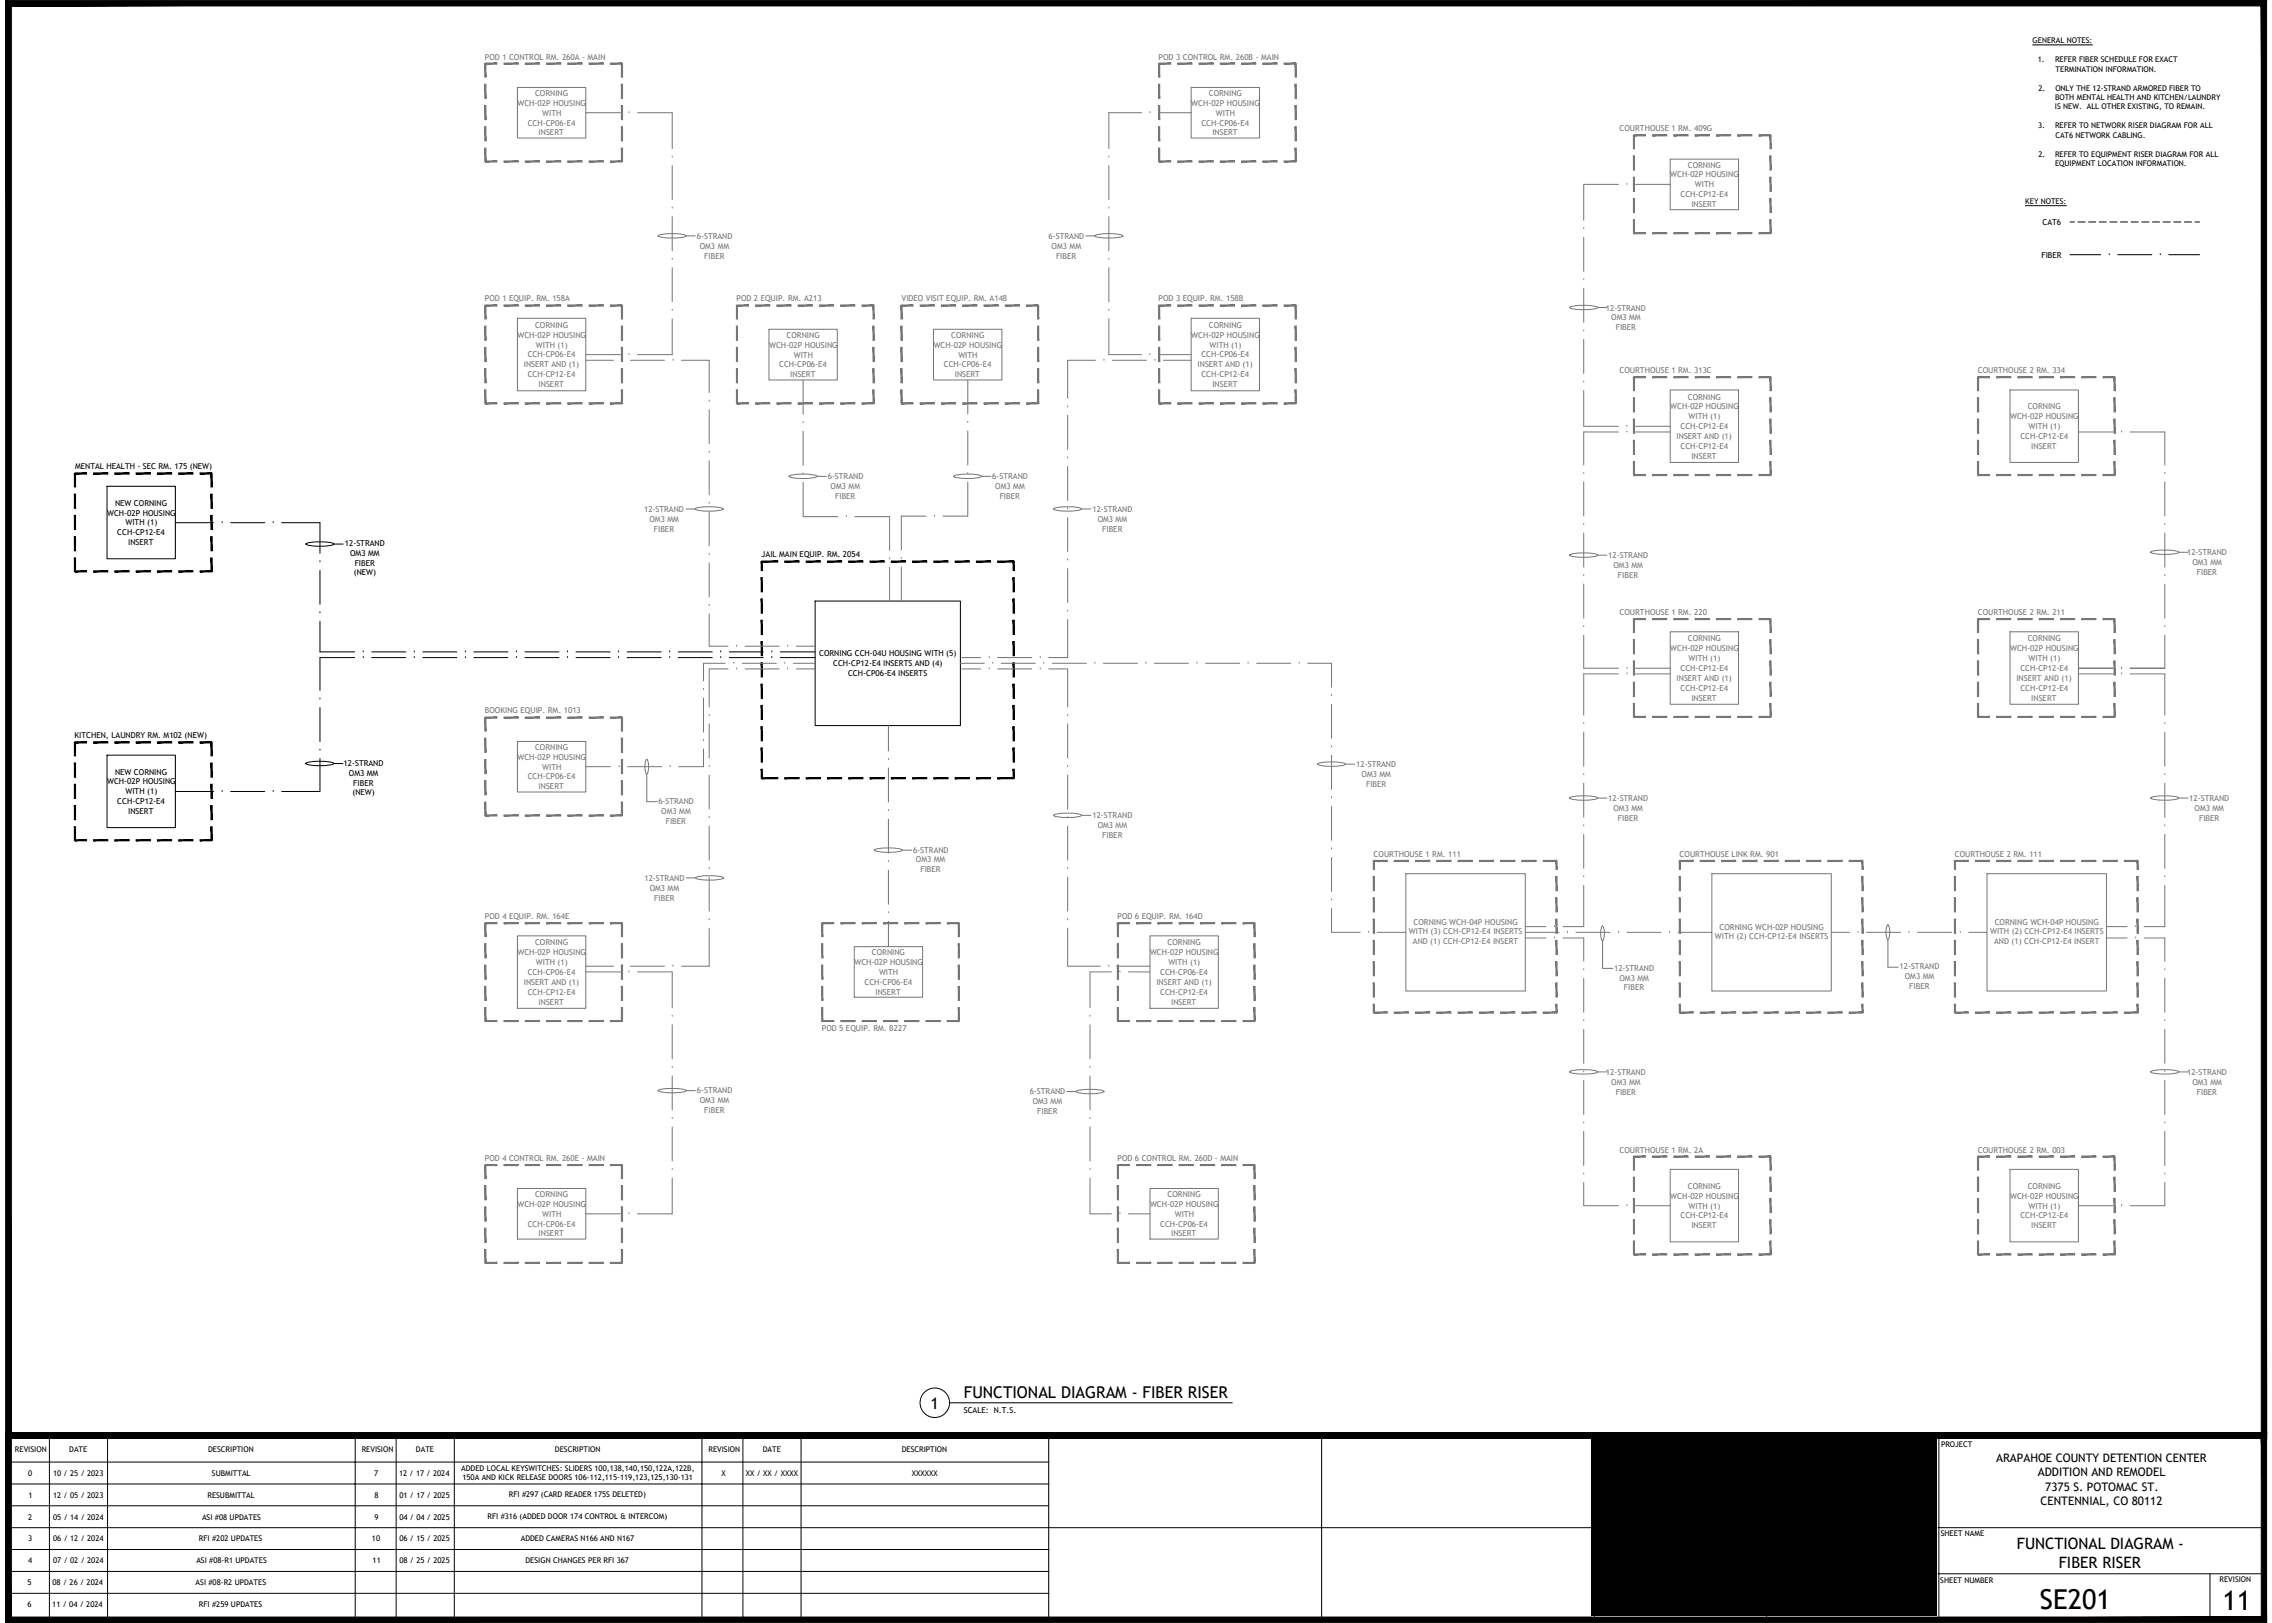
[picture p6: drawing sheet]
<svg xmlns="http://www.w3.org/2000/svg" width="1067mm" height="762mm" viewBox="0 0 1067 762" stroke-linecap="round" stroke-linejoin="round" font-family="sans-serif">
<defs><g id="words">
<g font-size="12.9">
<text x="958" y="755">SE201</text>
<text x="1044" y="756">11</text>
</g>
<g font-size="7.6">
<text x="453" y="657">FUNCTIONAL DIAGRAM - FIBER RISER</text>
<text x="437" y="661">1</text>
</g>
<g font-size="7.3">
<text x="947" y="727">FUNCTIONAL DIAGRAM -</text>
<text x="967" y="736">FIBER RISER</text>
</g>
<g font-size="5.5">
<text x="937" y="687">ARAPAHOE COUNTY DETENTION CENTER</text>
<text x="957" y="693">ADDITION AND REMODEL</text>
<text x="960" y="700">7375 S. POTOMAC ST.</text>
<text x="958" y="707">CENTENNIAL, CO 80112</text>
</g>
<g font-size="3.8" fill="#767676">
<text x="228" y="28">POD 1 CONTROL RM. 260A - MAIN</text>
<text x="544" y="28">POD 3 CONTROL RM. 260B - MAIN</text>
<text x="251" y="45">CORNING</text>
<text x="568" y="45">CORNING</text>
<text x="243" y="50">WCH-02P HOUSING</text>
<text x="559" y="50">WCH-02P HOUSING</text>
<text x="248" y="59">CCH-CP06-E4</text>
<text x="255" y="54">WITH</text>
<text x="564" y="59">CCH-CP06-E4</text>
<text x="571" y="54">WITH</text>
<text x="253" y="64">INSERT</text>
<text x="569" y="64">INSERT</text>
<text x="760" y="62">COURTHOUSE 1 RM. 409G</text>
<text x="784" y="83">WCH-02P HOUSING</text>
<text x="793" y="79">CORNING</text>
<text x="796" y="88">WITH</text>
<text x="789" y="93">CCH-CP12-E4</text>
<text x="794" y="97">INSERT</text>
<text x="327" y="112">6-STRAND</text>
<text x="492" y="112">6-STRAND</text>
<text x="329" y="117">OM3 MM</text>
<text x="494" y="117">OM3 MM</text>
<text x="331" y="121">FIBER</text>
<text x="496" y="121">FIBER</text>
<text x="228" y="141">POD 1 EQUIP. RM. 158A</text>
<text x="346" y="141">POD 2 EQUIP. RM. A213</text>
<text x="423" y="141">VIDEO VISIT EQUIP. RM. A148</text>
<text x="544" y="141">POD 3 EQUIP. RM. 158B</text>
<text x="754" y="146">12-STRAND</text>
<text x="251" y="154">CORNING</text>
<text x="568" y="154">CORNING</text>
<text x="757" y="150">OM3 MM</text>
<text x="759" y="155">FIBER</text>
<text x="243" y="159">WCH-02P HOUSING</text>
<text x="369" y="159">CORNING</text>
<text x="447" y="159">CORNING</text>
<text x="559" y="159">WCH-02P HOUSING</text>
<text x="248" y="168">CCH-CP06-E4</text>
<text x="252" y="163">WITH (1)</text>
<text x="361" y="163">WCH-02P HOUSING</text>
<text x="373" y="168">WITH</text>
<text x="438" y="163">WCH-02P HOUSING</text>
<text x="450" y="168">WITH</text>
<text x="564" y="168">CCH-CP06-E4</text>
<text x="568" y="163">WITH (1)</text>
<text x="246" y="172">INSERT AND (1)</text>
<text x="366" y="173">CCH-CP06-E4</text>
<text x="443" y="173">CCH-CP06-E4</text>
<text x="562" y="172">INSERT AND (1)</text>
<text x="248" y="177">CCH-CP12-E4</text>
<text x="371" y="177">INSERT</text>
<text x="448" y="177">INSERT</text>
<text x="564" y="177">CCH-CP12-E4</text>
<text x="760" y="175">COURTHOUSE 1 RM. 313C</text>
<text x="929" y="175">COURTHOUSE 2 RM. 334</text>
<text x="253" y="182">INSERT</text>
<text x="569" y="182">INSERT</text>
<text x="793" y="188">CORNING</text>
<text x="784" y="192">WCH-02P HOUSING</text>
<text x="793" y="197">WITH (1)</text>
<text x="944" y="197">WCH-02P HOUSING</text>
<text x="952" y="192">CORNING</text>
<text x="789" y="201">CCH-CP12-E4</text>
<text x="952" y="201">WITH (1)</text>
<text x="787" y="206">INSERT AND (1)</text>
<text x="949" y="206">CCH-CP12-E4</text>
<text x="789" y="211">CCH-CP12-E4</text>
<text x="794" y="215">INSERT</text>
<text x="954" y="211">INSERT</text>
<text x="389" y="225">6-STRAND</text>
<text x="466" y="225">6-STRAND</text>
<text x="390" y="230">OM3 MM</text>
<text x="467" y="230">OM3 MM</text>
<text x="392" y="234">FIBER</text>
<text x="469" y="234">FIBER</text>
<text x="302" y="240">12-STRAND</text>
<text x="305" y="245">OM3 MM</text>
<text x="513" y="240">12-STRAND</text>
<text x="515" y="245">OM3 MM</text>
<text x="307" y="250">FIBER</text>
<text x="518" y="250">FIBER</text>
<text x="755" y="262">12-STRAND</text>
<text x="1027" y="261">12-STRAND</text>
<text x="758" y="267">OM3 MM</text>
<text x="1029" y="265">OM3 MM</text>
<text x="1031" y="270">FIBER</text>
<text x="760" y="271">FIBER</text>
<text x="760" y="289">COURTHOUSE 1 RM. 220</text>
<text x="929" y="289">COURTHOUSE 2 RM. 211</text>
<text x="784" y="306">WCH-02P HOUSING</text>
<text x="793" y="301">CORNING</text>
<text x="944" y="306">WCH-02P HOUSING</text>
<text x="952" y="301">CORNING</text>
<text x="793" y="310">WITH (1)</text>
<text x="952" y="310">WITH (1)</text>
<text x="789" y="315">CCH-CP12-E4</text>
<text x="949" y="315">CCH-CP12-E4</text>
<text x="787" y="320">INSERT AND (1)</text>
<text x="947" y="320">INSERT AND (1)</text>
<text x="789" y="324">CCH-CP12-E4</text>
<text x="794" y="329">INSERT</text>
<text x="949" y="324">CCH-CP12-E4</text>
<text x="954" y="329">INSERT</text>
<text x="228" y="335">BOOKING EQUIP. RM. 1013</text>
<text x="251" y="352">CORNING</text>
<text x="243" y="357">WCH-02P HOUSING</text>
<text x="248" y="366">CCH-CP06-E4</text>
<text x="255" y="361">WITH</text>
<text x="637" y="360">12-STRAND</text>
<text x="639" y="365">OM3 MM</text>
<text x="253" y="371">INSERT</text>
<text x="641" y="369">FIBER</text>
<text x="309" y="377">6-STRAND</text>
<text x="755" y="376">12-STRAND</text>
<text x="1028" y="376">12-STRAND</text>
<text x="311" y="382">OM3 MM</text>
<text x="758" y="381">OM3 MM</text>
<text x="1030" y="381">OM3 MM</text>
<text x="313" y="387">FIBER</text>
<text x="513" y="384">12-STRAND</text>
<text x="515" y="389">OM3 MM</text>
<text x="760" y="385">FIBER</text>
<text x="1033" y="385">FIBER</text>
<text x="518" y="393">FIBER</text>
<text x="429" y="400">6-STRAND</text>
<text x="430" y="405">OM3 MM</text>
<text x="645" y="402">COURTHOUSE 1 RM. 111</text>
<text x="789" y="402">COURTHOUSE LINK RM. 901</text>
<text x="918" y="402">COURTHOUSE 2 RM. 111</text>
<text x="303" y="414">12-STRAND</text>
<text x="432" y="409">FIBER</text>
<text x="305" y="418">OM3 MM</text>
<text x="307" y="423">FIBER</text>
<text x="228" y="431">POD 4 EQUIP. RM. 164E</text>
<text x="525" y="431">POD 6 EQUIP. RM. 164D</text>
<text x="664" y="434">CORNING WCH-04P HOUSING</text>
<text x="807" y="436">CORNING WCH-02P HOUSING</text>
<text x="937" y="434">CORNING WCH-04P HOUSING</text>
<text x="251" y="444">CORNING</text>
<text x="548" y="444">CORNING</text>
<text x="662" y="439">WITH (3) CCH-CP12-E4 INSERTS</text>
<text x="663" y="443">AND (1) CCH-CP12-E4 INSERT</text>
<text x="805" y="441">WITH (2) CCH-CP12-E4 INSERTS</text>
<text x="934" y="439">WITH (2) CCH-CP12-E4 INSERTS</text>
<text x="936" y="443">AND (1) CCH-CP12-E4 INSERT</text>
<text x="243" y="448">WCH-02P HOUSING</text>
<text x="409" y="448">CORNING</text>
<text x="540" y="448">WCH-02P HOUSING</text>
<text x="252" y="453">WITH (1)</text>
<text x="401" y="453">WCH-02P HOUSING</text>
<text x="549" y="453">WITH (1)</text>
<text x="758" y="456">12-STRAND</text>
<text x="892" y="455">12-STRAND</text>
<text x="248" y="458">CCH-CP06-E4</text>
<text x="413" y="458">WITH</text>
<text x="545" y="458">CCH-CP06-E4</text>
<text x="760" y="460">OM3 MM</text>
<text x="894" y="460">OM3 MM</text>
<text x="246" y="462">INSERT AND (1)</text>
<text x="248" y="467">CCH-CP12-E4</text>
<text x="406" y="462">CCH-CP06-E4</text>
<text x="411" y="467">INSERT</text>
<text x="543" y="462">INSERT AND (1)</text>
<text x="545" y="467">CCH-CP12-E4</text>
<text x="763" y="465">FIBER</text>
<text x="896" y="464">FIBER</text>
<text x="253" y="472">INSERT</text>
<text x="550" y="472">INSERT</text>
<text x="386" y="484">POD 5 EQUIP. RM. B227</text>
<text x="754" y="505">12-STRAND</text>
<text x="757" y="509">OM3 MM</text>
<text x="1027" y="505">12-STRAND</text>
<text x="1029" y="509">OM3 MM</text>
<text x="327" y="513">6-STRAND</text>
<text x="483" y="514">6-STRAND</text>
<text x="759" y="514">FIBER</text>
<text x="1031" y="514">FIBER</text>
<text x="329" y="518">OM3 MM</text>
<text x="485" y="518">OM3 MM</text>
<text x="331" y="523">FIBER</text>
<text x="487" y="523">FIBER</text>
<text x="228" y="545">POD 4 CONTROL RM. 260E - MAIN</text>
<text x="525" y="545">POD 6 CONTROL RM. 260D - MAIN</text>
<text x="760" y="541">COURTHOUSE 1 RM. 2A</text>
<text x="929" y="541">COURTHOUSE 2 RM. 003</text>
<text x="251" y="562">CORNING</text>
<text x="548" y="562">CORNING</text>
<text x="784" y="563">WCH-02P HOUSING</text>
<text x="793" y="558">CORNING</text>
<text x="944" y="563">WCH-02P HOUSING</text>
<text x="952" y="558">CORNING</text>
<text x="243" y="567">WCH-02P HOUSING</text>
<text x="540" y="567">WCH-02P HOUSING</text>
<text x="793" y="567">WITH (1)</text>
<text x="952" y="567">WITH (1)</text>
<text x="248" y="576">CCH-CP06-E4</text>
<text x="255" y="571">WITH</text>
<text x="545" y="576">CCH-CP06-E4</text>
<text x="552" y="571">WITH</text>
<text x="789" y="572">CCH-CP12-E4</text>
<text x="949" y="572">CCH-CP12-E4</text>
<text x="253" y="581">INSERT</text>
<text x="550" y="581">INSERT</text>
<text x="794" y="577">INSERT</text>
<text x="954" y="577">INSERT</text>
</g>
<g font-size="3.8">
<text x="959" y="106">CAT6</text>
<text x="959" y="121">FIBER</text>
<text x="35" y="220">MENTAL HEALTH - SEC RM. 175 (NEW)</text>
<text x="54" y="237">NEW CORNING</text>
<text x="50" y="242">WCH-02P HOUSING</text>
<text x="55" y="251">CCH-CP12-E4</text>
<text x="59" y="247">WITH (1)</text>
<text x="60" y="256">INSERT</text>
<text x="162" y="256">12-STRAND</text>
<text x="164" y="261">OM3 MM</text>
<text x="358" y="262">JAIL MAIN EQUIP. RM. 2054</text>
<text x="167" y="266">FIBER</text>
<text x="166" y="270">(NEW)</text>
<text x="385" y="308">CORNING CCH-04U HOUSING WITH (5)</text>
<text x="391" y="313">CCH-CP12-E4 INSERTS AND (4)</text>
<text x="398" y="317">CCH-CP06-E4 INSERTS</text>
<text x="35" y="346">KITCHEN, LAUNDRY RM. M102 (NEW)</text>
<text x="161" y="360">12-STRAND</text>
<text x="54" y="364">NEW CORNING</text>
<text x="164" y="364">OM3 MM</text>
<text x="50" y="368">WCH-02P HOUSING</text>
<text x="166" y="369">FIBER</text>
<text x="55" y="378">CCH-CP12-E4</text>
<text x="59" y="373">WITH (1)</text>
<text x="165" y="373">(NEW)</text>
<text x="60" y="382">INSERT</text>
<text x="453" y="663">SCALE: N.T.S.</text>
</g>
<g font-size="3.7">
<text x="954" y="20">GENERAL NOTES:</text>
<text x="957" y="29">1.</text>
<text x="965" y="29">REFER FIBER SCHEDULE FOR EXACT</text>
<text x="965" y="34">TERMINATION INFORMATION.</text>
<text x="957" y="43">2.</text>
<text x="965" y="47">BOTH MENTAL HEALTH AND KITCHEN/LAUNDRY</text>
<text x="965" y="43">ONLY THE 12-STRAND ARMORED FIBER TO</text>
<text x="965" y="51">IS NEW. ALL OTHER EXISTING, TO REMAIN.</text>
<text x="957" y="60">3.</text>
<text x="965" y="60">REFER TO NETWORK RISER DIAGRAM FOR ALL</text>
<text x="965" y="65">CAT6 NETWORK CABLING.</text>
<text x="957" y="74">2.</text>
<text x="965" y="74">REFER TO EQUIPMENT RISER DIAGRAM FOR ALL</text>
<text x="965" y="78">EQUIPMENT LOCATION INFORMATION.</text>
<text x="951" y="96">KEY NOTES:</text>
<text x="7" y="682">REVISION</text>
<text x="33" y="682">DATE</text>
<text x="98" y="682">DESCRIPTION</text>
<text x="170" y="682">REVISION</text>
<text x="195" y="682">DATE</text>
<text x="261" y="682">DESCRIPTION</text>
<text x="333" y="682">REVISION</text>
<text x="358" y="682">DATE</text>
<text x="423" y="682">DESCRIPTION</text>
<text x="911" y="680">PROJECT</text>
<text x="13" y="693">0</text>
<text x="25" y="693">10 / 25 / 2023</text>
<text x="100" y="693">SUBMITTAL</text>
<text x="176" y="693">7</text>
<text x="187" y="693">12 / 17 / 2024</text>
<text x="217" y="691">ADDED LOCAL KEYSWITCHES: SLIDERS 100,138,140,150,122A,122B,</text>
<text x="217" y="695">150A AND KICK RELEASE DOORS 106-112,115-119,123,125,130-131</text>
<text x="339" y="693">X</text>
<text x="350" y="693">XX / XX / XXXX</text>
<text x="428" y="693">XXXXXX</text>
<text x="13" y="703">1</text>
<text x="25" y="703">12 / 05 / 2023</text>
<text x="97" y="703">RESUBMITTAL</text>
<text x="176" y="703">8</text>
<text x="188" y="703">01 / 17 / 2025</text>
<text x="239" y="703">RFI #297 (CARD READER 175S DELETED)</text>
<text x="13" y="713">2</text>
<text x="25" y="713">05 / 14 / 2024</text>
<text x="95" y="713">ASI #08 UPDATES</text>
<text x="176" y="713">9</text>
<text x="188" y="713">04 / 04 / 2025</text>
<text x="229" y="713">RFI #316 (ADDED DOOR 174 CONTROL &amp; INTERCOM)</text>
<text x="13" y="724">3</text>
<text x="25" y="724">06 / 12 / 2024</text>
<text x="93" y="724">RFI #202 UPDATES</text>
<text x="175" y="724">10</text>
<text x="188" y="724">06 / 15 / 2025</text>
<text x="245" y="724">ADDED CAMERAS N166 AND N167</text>
<text x="911" y="721">SHEET NAME</text>
<text x="13" y="734">4</text>
<text x="25" y="734">07 / 02 / 2024</text>
<text x="92" y="734">ASI #08-R1 UPDATES</text>
<text x="175" y="734">11</text>
<text x="188" y="734">08 / 25 / 2025</text>
<text x="247" y="734">DESIGN CHANGES PER RFI 367</text>
<text x="911" y="743">SHEET NUMBER</text>
<text x="1042" y="743">REVISION</text>
<text x="13" y="744">5</text>
<text x="25" y="744">08 / 26 / 2024</text>
<text x="92" y="744">ASI #08-R2 UPDATES</text>
<text x="13" y="755">6</text>
<text x="25" y="755">11 / 04 / 2024</text>
<text x="93" y="755">RFI #259 UPDATES</text>
</g>
</g></defs>
<!-- layer: TEXT -->
<path d="M954 21h29M951 97h19" fill="none" stroke="#000" stroke-width=".47"/>
<!-- layer: 0 -->
<g fill="#767676" stroke="#767676" stroke-width=".47">
<path d="M292 70v6zM292 70v6z"/>
<path d="M292 60v6zM292 60v6z"/>
<path d="M292 50v6zM292 50v6z"/>
<path d="M292 40v6zM292 40v6z"/>
<path d="M292 30v6zM292 30v6z"/>
<path d="M287 30h5zM287 30h5h-5z"/>
<path d="M277 30h6zM277 30h6h-6z"/>
<path d="M267 30h6zM267 30h6h-6z"/>
<path d="M257 30h6zM257 30h6h-6z"/>
<path d="M247 30h6zM247 30h6h-6z"/>
<path d="M237 30h6zM237 30h6h-6z"/>
<path d="M228 30h5zM228 30h5h-5z"/>
<path d="M228 30v6v-6zM228 30v6z"/>
<path d="M228 40v6v-6zM228 40v6z"/>
<path d="M228 50v6v-6zM228 50v6z"/>
<path d="M228 60v6v-6zM228 60v6z"/>
<path d="M228 70v6v-6zM228 70v6z"/>
<path d="M228 76h5zM228 76h5z"/>
<path d="M237 76h6zM237 76h6z"/>
<path d="M247 76h6zM247 76h6z"/>
<path d="M257 76h6zM257 76h6z"/>
<path d="M267 76h6zM267 76h6z"/>
<path d="M277 76h6zM277 76h6z"/>
<path d="M287 76h5zM287 76h5z"/>
<path d="M292 183v6zM292 183v6z"/>
<path d="M292 173v7zM292 173v7z"/>
<path d="M292 163v7zM292 163v7z"/>
<path d="M292 153v7zM292 153v7z"/>
<path d="M292 143v7zM292 143v7z"/>
<path d="M287 144h5v-1zM287 143h5l-5 1z"/>
<path d="M277 144h6v-1zM277 143h6l-6 1z"/>
<path d="M267 144h6v-1zM267 143h6l-6 1z"/>
<path d="M257 144h6v-1zM257 143h6l-6 1z"/>
<path d="M247 144h6v-1zM247 143h6l-6 1z"/>
<path d="M237 144h6v-1zM237 143h6l-6 1z"/>
<path d="M228 144h5v-1zM228 143h5l-5 1z"/>
<path d="M228 143v7v-7zM228 143v7z"/>
<path d="M228 153v7v-7zM228 153v7z"/>
<path d="M228 163v7v-7zM228 163v7z"/>
<path d="M228 173v7v-7zM228 173v7z"/>
<path d="M228 183v6v-6zM228 183v6z"/>
<path d="M228 189v1l5-1zM228 190l5-1v1z"/>
<path d="M237 189v1l6-1zM237 190l6-1v1z"/>
<path d="M247 189v1l6-1zM247 190l6-1v1z"/>
<path d="M257 189v1l6-1zM257 190l6-1v1z"/>
<path d="M267 189v1l6-1zM267 190l6-1v1z"/>
<path d="M277 189v1l6-1zM277 190l6-1v1z"/>
<path d="M287 189v1l5-1zM287 190l5-1v1z"/>
<path d="M487 183v6h1zM487 183h1v6z"/>
<path d="M487 173v7h1zM487 173h1v7z"/>
<path d="M487 163v7h1zM487 163h1v7z"/>
<path d="M487 153v7h1zM487 153h1v7z"/>
<path d="M487 143v7h1zM487 143h1v7z"/>
<path d="M482 144h5v-1zM482 143h5l-5 1z"/>
<path d="M472 144h7v-1zM472 143h7l-7 1z"/>
<path d="M462 144h7v-1zM462 143h7l-7 1z"/>
<path d="M452 144h7v-1zM452 143h7l-7 1z"/>
<path d="M442 144h7v-1zM442 143h7l-7 1z"/>
<path d="M432 144h7v-1zM432 143h7l-7 1z"/>
<path d="M423 144h6v-1zM423 143h6l-6 1z"/>
<path d="M423 143l1 7v-7zM423 143l1 7h-1z"/>
<path d="M423 153l1 7v-7zM423 153l1 7h-1z"/>
<path d="M423 163l1 7v-7zM423 163l1 7h-1z"/>
<path d="M423 173l1 7v-7zM423 173l1 7h-1z"/>
<path d="M423 183l1 6v-6zM423 183l1 6h-1z"/>
<path d="M423 189v1l6-1zM423 190l6-1v1z"/>
<path d="M432 189v1l7-1zM432 190l7-1v1z"/>
<path d="M442 189v1l7-1zM442 190l7-1v1z"/>
<path d="M452 189v1l7-1zM452 190l7-1v1z"/>
<path d="M462 189v1l7-1zM462 190l7-1v1z"/>
<path d="M472 189v1l7-1zM472 190l7-1v1z"/>
<path d="M482 189v1l5-1zM482 190l5-1v1z"/>
<path d="M608 70v6h1zM608 70h1v6z"/>
<path d="M608 60v6h1zM608 60h1v6z"/>
<path d="M608 50v6h1zM608 50h1v6z"/>
<path d="M608 40v6h1zM608 40h1v6z"/>
<path d="M608 30v6h1zM608 30h1v6z"/>
<path d="M603 30h5zM603 30h5h-5z"/>
<path d="M593 30h7zM593 30h7h-7z"/>
<path d="M583 30h7zM583 30h7h-7z"/>
<path d="M573 30h7zM573 30h7h-7z"/>
<path d="M563 30h7zM563 30h7h-7z"/>
<path d="M553 30h7zM553 30h7h-7z"/>
<path d="M544 30h6zM544 30h6h-6z"/>
<path d="M544 30l1 6v-6zM544 30l1 6h-1z"/>
<path d="M544 40l1 6v-6zM544 40l1 6h-1z"/>
<path d="M544 50l1 6v-6zM544 50l1 6h-1z"/>
<path d="M544 60l1 6v-6zM544 60l1 6h-1z"/>
<path d="M544 70l1 6v-6zM544 70l1 6h-1z"/>
<path d="M544 76h6zM544 76h6z"/>
<path d="M553 76h7zM553 76h7z"/>
<path d="M563 76h7zM563 76h7z"/>
<path d="M573 76h7zM573 76h7z"/>
<path d="M583 76h7zM583 76h7z"/>
<path d="M593 76h7zM593 76h7z"/>
<path d="M603 76h5zM603 76h5z"/>
<path d="M608 183v6h1zM608 183h1v6z"/>
<path d="M608 173v7h1zM608 173h1v7z"/>
<path d="M608 163v7h1zM608 163h1v7z"/>
<path d="M608 153v7h1zM608 153h1v7z"/>
<path d="M608 143v7h1zM608 143h1v7z"/>
<path d="M603 144h5v-1zM603 143h5l-5 1z"/>
<path d="M593 144h7v-1zM593 143h7l-7 1z"/>
<path d="M583 144h7v-1zM583 143h7l-7 1z"/>
<path d="M573 144h7v-1zM573 143h7l-7 1z"/>
<path d="M563 144h7v-1zM563 143h7l-7 1z"/>
<path d="M553 144h7v-1zM553 143h7l-7 1z"/>
<path d="M544 144h6v-1zM544 143h6l-6 1z"/>
<path d="M544 143l1 7v-7zM544 143l1 7h-1z"/>
<path d="M544 153l1 7v-7zM544 153l1 7h-1z"/>
<path d="M544 163l1 7v-7zM544 163l1 7h-1z"/>
<path d="M544 173l1 7v-7zM544 173l1 7h-1z"/>
<path d="M544 183l1 6v-6zM544 183l1 6h-1z"/>
<path d="M544 189v1l6-1zM544 190l6-1v1z"/>
<path d="M553 189v1l7-1zM553 190l7-1v1z"/>
<path d="M563 189v1l7-1zM563 190l7-1v1z"/>
<path d="M573 189v1l7-1zM573 190l7-1v1z"/>
<path d="M583 189v1l7-1zM583 190l7-1v1z"/>
<path d="M593 189v1l7-1zM593 190l7-1v1z"/>
<path d="M603 189v1l5-1zM603 190l5-1v1z"/>
<path d="M292 377v6zM292 377v6z"/>
<path d="M292 367v6zM292 367v6z"/>
<path d="M292 357v6zM292 357v6z"/>
<path d="M292 347v6zM292 347v6z"/>
<path d="M292 337v6zM292 337v6z"/>
<path d="M287 337h5zM287 337h5h-5z"/>
<path d="M277 337h6zM277 337h6h-6z"/>
<path d="M267 337h6zM267 337h6h-6z"/>
<path d="M257 337h6zM257 337h6h-6z"/>
<path d="M247 337h6zM247 337h6h-6z"/>
<path d="M237 337h6zM237 337h6h-6z"/>
<path d="M228 337h5zM228 337h5h-5z"/>
<path d="M228 337v6v-6zM228 337v6z"/>
<path d="M228 347v6v-6zM228 347v6z"/>
<path d="M228 357v6v-6zM228 357v6z"/>
<path d="M228 367v6v-6zM228 367v6z"/>
<path d="M228 377v6v-6zM228 377v6z"/>
<path d="M228 383h5zM228 383h5z"/>
<path d="M237 383h6zM237 383h6z"/>
<path d="M247 383h6zM247 383h6z"/>
<path d="M257 383h6zM257 383h6z"/>
<path d="M267 383h6zM267 383h6z"/>
<path d="M277 383h6zM277 383h6z"/>
<path d="M287 383h5zM287 383h5z"/>
<path d="M292 547v6v-6zM292 547v6z"/>
<path d="M292 557v6v-6zM292 557v6z"/>
<path d="M292 567v6v-6zM292 567v6z"/>
<path d="M292 577v6v-6zM292 577v6z"/>
<path d="M292 587v6v-6zM292 587v6z"/>
<path d="M287 593h5zM287 593h5h-5z"/>
<path d="M277 593h6zM277 593h6h-6z"/>
<path d="M267 593h6zM267 593h6h-6z"/>
<path d="M257 593h6zM257 593h6h-6z"/>
<path d="M247 593h6zM247 593h6h-6z"/>
<path d="M237 593h6zM237 593h6h-6z"/>
<path d="M228 593h5zM228 593h5h-5z"/>
<path d="M228 587v6zM228 587v6z"/>
<path d="M228 577v6zM228 577v6z"/>
<path d="M228 567v6zM228 567v6z"/>
<path d="M228 557v6zM228 557v6z"/>
<path d="M228 547v6zM228 547v6z"/>
<path d="M228 547h5zM228 547h5z"/>
<path d="M237 547h6zM237 547h6z"/>
<path d="M247 547h6zM247 547h6z"/>
<path d="M257 547h6zM257 547h6z"/>
<path d="M267 547h6zM267 547h6z"/>
<path d="M277 547h6zM277 547h6z"/>
<path d="M287 547h5zM287 547h5z"/>
<path d="M292 433v7v-7zM292 433v7z"/>
<path d="M292 443v7v-7zM292 443v7z"/>
<path d="M292 453v7v-7zM292 453v7z"/>
<path d="M292 463v7v-7zM292 463v7z"/>
<path d="M292 473v6v-6zM292 473v6z"/>
<path d="M287 480h5v-1zM287 479h5l-5 1z"/>
<path d="M277 480h6v-1zM277 479h6l-6 1z"/>
<path d="M267 480h6v-1zM267 479h6l-6 1z"/>
<path d="M257 480h6v-1zM257 479h6l-6 1z"/>
<path d="M247 480h6v-1zM247 479h6l-6 1z"/>
<path d="M237 480h6v-1zM237 479h6l-6 1z"/>
<path d="M228 480h5v-1zM228 479h5l-5 1z"/>
<path d="M228 473v6zM228 473v6z"/>
<path d="M228 463v7zM228 463v7z"/>
<path d="M228 453v7zM228 453v7z"/>
<path d="M228 443v7zM228 443v7z"/>
<path d="M228 433v7zM228 433v7z"/>
<path d="M228 433v1l5-1zM228 434l5-1v1z"/>
<path d="M237 433v1l6-1zM237 434l6-1v1z"/>
<path d="M247 433v1l6-1zM247 434l6-1v1z"/>
<path d="M257 433v1l6-1zM257 434l6-1v1z"/>
<path d="M267 433v1l6-1zM267 434l6-1v1z"/>
<path d="M277 433v1l6-1zM277 434l6-1v1z"/>
<path d="M287 433v1l5-1zM287 434l5-1v1z"/>
<path d="M450 433v7v-7zM450 433v7z"/>
<path d="M450 443v7v-7zM450 443v7z"/>
<path d="M450 453v7v-7zM450 453v7z"/>
<path d="M450 463v7v-7zM450 463v7z"/>
<path d="M450 473v6v-6zM450 473v6z"/>
<path d="M445 480h5v-1zM445 479h5l-5 1z"/>
<path d="M435 480h6v-1zM435 479h6l-6 1z"/>
<path d="M425 480h6v-1zM425 479h6l-6 1z"/>
<path d="M415 480h6v-1zM415 479h6l-6 1z"/>
<path d="M405 480h6v-1zM405 479h6l-6 1z"/>
<path d="M395 480h6v-1zM395 479h6l-6 1z"/>
<path d="M386 480h5v-1zM386 479h5l-5 1z"/>
<path d="M386 473v6zM386 473v6z"/>
<path d="M386 463v7zM386 463v7z"/>
<path d="M386 453v7zM386 453v7z"/>
<path d="M386 443v7zM386 443v7z"/>
<path d="M386 433v7zM386 433v7z"/>
<path d="M386 433v1l5-1zM386 434l5-1v1z"/>
<path d="M395 433v1l6-1zM395 434l6-1v1z"/>
<path d="M405 433v1l6-1zM405 434l6-1v1z"/>
<path d="M415 433v1l6-1zM415 434l6-1v1z"/>
<path d="M425 433v1l6-1zM425 434l6-1v1z"/>
<path d="M435 433v1l6-1zM435 434l6-1v1z"/>
<path d="M445 433v1l5-1zM445 434l5-1v1z"/>
<path d="M589 547v6v-6zM589 547v6z"/>
<path d="M589 557v6v-6zM589 557v6z"/>
<path d="M589 567v6v-6zM589 567v6z"/>
<path d="M589 577v6v-6zM589 577v6z"/>
<path d="M589 587v6v-6zM589 587v6z"/>
<path d="M584 593h5zM584 593h5h-5z"/>
<path d="M574 593h6zM574 593h6h-6z"/>
<path d="M564 593h6zM564 593h6h-6z"/>
<path d="M554 593h6zM554 593h6h-6z"/>
<path d="M544 593h6zM544 593h6h-6z"/>
<path d="M534 593h6zM534 593h6h-6z"/>
<path d="M525 593h5zM525 593h5h-5z"/>
<path d="M525 587v6zM525 587v6z"/>
<path d="M525 577v6zM525 577v6z"/>
<path d="M525 567v6zM525 567v6z"/>
<path d="M525 557v6zM525 557v6z"/>
<path d="M525 547v6zM525 547v6z"/>
<path d="M525 547h5zM525 547h5z"/>
<path d="M534 547h6zM534 547h6z"/>
<path d="M544 547h6zM544 547h6z"/>
<path d="M554 547h6zM554 547h6z"/>
<path d="M564 547h6zM564 547h6z"/>
<path d="M574 547h6zM574 547h6z"/>
<path d="M584 547h5zM584 547h5z"/>
<path d="M589 433v7v-7zM589 433v7z"/>
<path d="M589 443v7v-7zM589 443v7z"/>
<path d="M589 453v7v-7zM589 453v7z"/>
<path d="M589 463v7v-7zM589 463v7z"/>
<path d="M589 473v6v-6zM589 473v6z"/>
<path d="M584 480h5v-1zM584 479h5l-5 1z"/>
<path d="M574 480h6v-1zM574 479h6l-6 1z"/>
<path d="M564 480h6v-1zM564 479h6l-6 1z"/>
<path d="M554 480h6v-1zM554 479h6l-6 1z"/>
<path d="M544 480h6v-1zM544 479h6l-6 1z"/>
<path d="M534 480h6v-1zM534 479h6l-6 1z"/>
<path d="M525 480h5v-1zM525 479h5l-5 1z"/>
<path d="M525 473v6zM525 473v6z"/>
<path d="M525 463v7zM525 463v7z"/>
<path d="M525 453v7zM525 453v7z"/>
<path d="M525 443v7zM525 443v7z"/>
<path d="M525 433v7zM525 433v7z"/>
<path d="M525 433v1l5-1zM525 434l5-1v1z"/>
<path d="M534 433v1l6-1zM534 434l6-1v1z"/>
<path d="M544 433v1l6-1zM544 434l6-1v1z"/>
<path d="M554 433v1l6-1zM554 434l6-1v1z"/>
<path d="M564 433v1l6-1zM564 434l6-1v1z"/>
<path d="M574 433v1l6-1zM574 434l6-1v1z"/>
<path d="M584 433v1l5-1zM584 434l5-1v1z"/>
<path d="M731 471v4zM731 471v4z"/>
<path d="M731 461v7zM731 461v7z"/>
<path d="M731 451v7zM731 451v7z"/>
<path d="M731 441v7zM731 441v7z"/>
<path d="M731 432v6zM731 432v6z"/>
<path d="M731 422v6zM731 422v6z"/>
<path d="M731 411v7zM731 411v7z"/>
<path d="M731 404v4zM731 404v4z"/>
<path d="M725 404h6zM725 404h6h-6z"/>
<path d="M715 404h6zM715 404h6h-6z"/>
<path d="M705 404h6zM705 404h6h-6z"/>
<path d="M695 404h6zM695 404h6h-6z"/>
<path d="M685 404h6zM685 404h6h-6z"/>
<path d="M675 404h6zM675 404h6h-6z"/>
<path d="M665 404h6zM665 404h6h-6z"/>
<path d="M655 404h6zM655 404h6h-6z"/>
<path d="M645 404h6zM645 404h6h-6z"/>
<path d="M645 404v4v-4zM645 404v4z"/>
<path d="M645 411v7v-7zM645 411v7z"/>
<path d="M645 422v6v-6zM645 422v6z"/>
<path d="M645 432v6v-6zM645 432v6z"/>
<path d="M645 441v7v-7zM645 441v7z"/>
<path d="M645 451v7v-7zM645 451v7z"/>
<path d="M645 461v7v-7zM645 461v7z"/>
<path d="M645 471v4v-4zM645 471v4z"/>
<path d="M645 475v1l6-1zM645 476l6-1v1z"/>
<path d="M655 475v1l6-1zM655 476l6-1v1z"/>
<path d="M665 475v1l6-1zM665 476l6-1v1z"/>
<path d="M675 475v1l6-1zM675 476l6-1v1z"/>
<path d="M685 475v1l6-1zM685 476l6-1v1z"/>
<path d="M695 475v1l6-1zM695 476l6-1v1z"/>
<path d="M705 475v1l6-1zM705 476l6-1v1z"/>
<path d="M715 475v1l6-1zM715 476l6-1v1z"/>
<path d="M725 475v1l6-1zM725 476l6-1v1z"/>
<path d="M767 103v6zM767 103v6z"/>
<path d="M767 93v7zM767 93v7z"/>
<path d="M767 83v7zM767 83v7z"/>
<path d="M767 73v7zM767 73v7z"/>
<path d="M767 64v6zM767 64v6z"/>
<path d="M767 63v1l6-1zM767 64l6-1v1z"/>
<path d="M776 63v1l7-1zM776 64l7-1v1z"/>
<path d="M786 63v1l7-1zM786 64l7-1v1z"/>
<path d="M796 63v1l7-1zM796 64l7-1v1z"/>
<path d="M806 63v1l7-1zM806 64l7-1v1z"/>
<path d="M816 63v1l7-1zM816 64l7-1v1z"/>
<path d="M826 63v1l5-1zM826 64l5-1v1z"/>
<path d="M831 64l1 6v-6zM831 64l1 6h-1z"/>
<path d="M831 73l1 7v-7zM831 73l1 7h-1z"/>
<path d="M831 83l1 7v-7zM831 83l1 7h-1z"/>
<path d="M831 93l1 7v-7zM831 93l1 7h-1z"/>
<path d="M831 103l1 6v-6zM831 103l1 6h-1z"/>
<path d="M826 110h5v-1zM826 109h5l-5 1z"/>
<path d="M816 110h7v-1zM816 109h7l-7 1z"/>
<path d="M806 110h7v-1zM806 109h7l-7 1z"/>
<path d="M796 110h7v-1zM796 109h7l-7 1z"/>
<path d="M786 110h7v-1zM786 109h7l-7 1z"/>
<path d="M776 110h7v-1zM776 109h7l-7 1z"/>
<path d="M767 110h6v-1zM767 109h6l-6 1z"/>
<path d="M767 217v6zM767 217v6z"/>
<path d="M767 207v6zM767 207v6z"/>
<path d="M767 197v6zM767 197v6z"/>
<path d="M767 187v6zM767 187v6z"/>
<path d="M767 177v6zM767 177v6z"/>
<path d="M767 177h6zM767 177h6z"/>
<path d="M776 177h7zM776 177h7z"/>
<path d="M786 177h7zM786 177h7z"/>
<path d="M796 177h7zM796 177h7z"/>
<path d="M806 177h7zM806 177h7z"/>
<path d="M816 177h7zM816 177h7z"/>
<path d="M826 177h5zM826 177h5z"/>
<path d="M831 177l1 6v-6zM831 177l1 6h-1z"/>
<path d="M831 187l1 6v-6zM831 187l1 6h-1z"/>
<path d="M831 197l1 6v-6zM831 197l1 6h-1z"/>
<path d="M831 207l1 6v-6zM831 207l1 6h-1z"/>
<path d="M831 217l1 6v-6zM831 217l1 6h-1z"/>
<path d="M826 223h5zM826 223h5h-5z"/>
<path d="M816 223h7zM816 223h7h-7z"/>
<path d="M806 223h7zM806 223h7h-7z"/>
<path d="M796 223h7zM796 223h7h-7z"/>
<path d="M786 223h7zM786 223h7h-7z"/>
<path d="M776 223h7zM776 223h7h-7z"/>
<path d="M767 223h6zM767 223h6h-6z"/>
<path d="M767 330v7zM767 330v7z"/>
<path d="M767 320v7zM767 320v7z"/>
<path d="M767 310v7zM767 310v7z"/>
<path d="M767 300v7zM767 300v7z"/>
<path d="M767 291v6zM767 291v6z"/>
<path d="M767 290v1l6-1zM767 291l6-1v1z"/>
<path d="M776 290v1l7-1zM776 291l7-1v1z"/>
<path d="M786 290v1l7-1zM786 291l7-1v1z"/>
<path d="M796 290v1l7-1zM796 291l7-1v1z"/>
<path d="M806 290v1l7-1zM806 291l7-1v1z"/>
<path d="M816 290v1l7-1zM816 291l7-1v1z"/>
<path d="M826 290v1l5-1zM826 291l5-1v1z"/>
<path d="M831 291l1 6v-6zM831 291l1 6h-1z"/>
<path d="M831 300l1 7v-7zM831 300l1 7h-1z"/>
<path d="M831 310l1 7v-7zM831 310l1 7h-1z"/>
<path d="M831 320l1 7v-7zM831 320l1 7h-1z"/>
<path d="M831 330l1 7v-7zM831 330l1 7h-1z"/>
<path d="M826 337h5v-1zM826 336h5l-5 1z"/>
<path d="M816 337h7v-1zM816 336h7l-7 1z"/>
<path d="M806 337h7v-1zM806 336h7l-7 1z"/>
<path d="M796 337h7v-1zM796 336h7l-7 1z"/>
<path d="M786 337h7v-1zM786 336h7l-7 1z"/>
<path d="M776 337h7v-1zM776 336h7l-7 1z"/>
<path d="M767 337h6v-1zM767 336h6l-6 1z"/>
<path d="M767 583v6zM767 583v6z"/>
<path d="M767 573v6zM767 573v6z"/>
<path d="M767 563v6zM767 563v6z"/>
<path d="M767 553v6zM767 553v6z"/>
<path d="M767 543v6zM767 543v6z"/>
<path d="M767 543h6zM767 543h6z"/>
<path d="M776 543h7zM776 543h7z"/>
<path d="M786 543h7zM786 543h7z"/>
<path d="M796 543h7zM796 543h7z"/>
<path d="M806 543h7zM806 543h7z"/>
<path d="M816 543h7zM816 543h7z"/>
<path d="M826 543h5zM826 543h5z"/>
<path d="M831 543l1 6v-6zM831 543l1 6h-1z"/>
<path d="M831 553l1 6v-6zM831 553l1 6h-1z"/>
<path d="M831 563l1 6v-6zM831 563l1 6h-1z"/>
<path d="M831 573l1 6v-6zM831 573l1 6h-1z"/>
<path d="M831 583l1 6v-6zM831 583l1 6h-1z"/>
<path d="M826 589h5zM826 589h5h-5z"/>
<path d="M816 589h7zM816 589h7h-7z"/>
<path d="M806 589h7zM806 589h7h-7z"/>
<path d="M796 589h7zM796 589h7h-7z"/>
<path d="M786 589h7zM786 589h7h-7z"/>
<path d="M776 589h7zM776 589h7h-7z"/>
<path d="M767 589h6zM767 589h6h-6z"/>
<path d="M874 471v4h1zM874 471h1v4z"/>
<path d="M874 461v7h1zM874 461h1v7z"/>
<path d="M874 451v7h1zM874 451h1v7z"/>
<path d="M874 441v7h1zM874 441h1v7z"/>
<path d="M874 432v6h1zM874 432h1v6z"/>
<path d="M874 422v6h1zM874 422h1v6z"/>
<path d="M874 411v7h1zM874 411h1v7z"/>
<path d="M874 404v4h1zM874 404h1v4z"/>
<path d="M868 404h7zM868 404h7h-7z"/>
<path d="M858 404h7zM858 404h7h-7z"/>
<path d="M848 404h7zM848 404h7h-7z"/>
<path d="M838 404h7zM838 404h7h-7z"/>
<path d="M828 404h7zM828 404h7h-7z"/>
<path d="M818 404h7zM818 404h7h-7z"/>
<path d="M808 404h7zM808 404h7h-7z"/>
<path d="M798 404h7zM798 404h7h-7z"/>
<path d="M789 404h6zM789 404h6h-6z"/>
<path d="M789 404v4v-4zM789 404v4z"/>
<path d="M789 411v7v-7zM789 411v7z"/>
<path d="M789 422v6v-6zM789 422v6z"/>
<path d="M789 432v6v-6zM789 432v6z"/>
<path d="M789 441v7v-7zM789 441v7z"/>
<path d="M789 451v7v-7zM789 451v7z"/>
<path d="M789 461v7v-7zM789 461v7z"/>
<path d="M789 471v4v-4zM789 471v4z"/>
<path d="M789 475v1l6-1zM789 476l6-1v1z"/>
<path d="M798 475v1l7-1zM798 476l7-1v1z"/>
<path d="M808 475v1l7-1zM808 476l7-1v1z"/>
<path d="M818 475v1l7-1zM818 476l7-1v1z"/>
<path d="M828 475v1l7-1zM828 476l7-1v1z"/>
<path d="M838 475v1l7-1zM838 476l7-1v1z"/>
<path d="M848 475v1l7-1zM848 476l7-1v1z"/>
<path d="M858 475v1l7-1zM858 476l7-1v1z"/>
<path d="M868 475v1l7-1zM868 476l7-1v1z"/>
<path d="M1003 471v4h1zM1003 471h1v4z"/>
<path d="M1003 461v7h1zM1003 461h1v7z"/>
<path d="M1003 451v7h1zM1003 451h1v7z"/>
<path d="M1003 441v7h1zM1003 441h1v7z"/>
<path d="M1003 432v6h1zM1003 432h1v6z"/>
<path d="M1003 422v6h1zM1003 422h1v6z"/>
<path d="M1003 411v7h1zM1003 411h1v7z"/>
<path d="M1003 404v4h1zM1003 404h1v4z"/>
<path d="M997 404h7zM997 404h7h-7z"/>
<path d="M987 404h7zM987 404h7h-7z"/>
<path d="M977 404h7zM977 404h7h-7z"/>
<path d="M967 404h7zM967 404h7h-7z"/>
<path d="M957 404h7zM957 404h7h-7z"/>
<path d="M948 404h6zM948 404h6h-6z"/>
<path d="M938 404h6zM938 404h6h-6z"/>
<path d="M928 404h6zM928 404h6h-6z"/>
<path d="M918 404h6zM918 404h6h-6z"/>
<path d="M918 404v4v-4zM918 404v4z"/>
<path d="M918 411v7v-7zM918 411v7z"/>
<path d="M918 422v6v-6zM918 422v6z"/>
<path d="M918 432v6v-6zM918 432v6z"/>
<path d="M918 441v7v-7zM918 441v7z"/>
<path d="M918 451v7v-7zM918 451v7z"/>
<path d="M918 461v7v-7zM918 461v7z"/>
<path d="M918 471v4v-4zM918 471v4z"/>
<path d="M918 475v1l6-1zM918 476l6-1v1z"/>
<path d="M928 475v1l6-1zM928 476l6-1v1z"/>
<path d="M938 475v1l6-1zM938 476l6-1v1z"/>
<path d="M948 475v1l6-1zM948 476l6-1v1z"/>
<path d="M957 475v1l7-1zM957 476l7-1v1z"/>
<path d="M967 475v1l7-1zM967 476l7-1v1z"/>
<path d="M977 475v1l7-1zM977 476l7-1v1z"/>
<path d="M987 475v1l7-1zM987 476l7-1v1z"/>
<path d="M997 475v1l7-1zM997 476l7-1v1z"/>
<path d="M993 217v6zM993 217v6z"/>
<path d="M993 207v6zM993 207v6z"/>
<path d="M993 197v6zM993 197v6z"/>
<path d="M993 187v6zM993 187v6z"/>
<path d="M993 177v6zM993 177v6z"/>
<path d="M987 177h6zM987 177h6h-6z"/>
<path d="M977 177h7zM977 177h7h-7z"/>
<path d="M967 177h7zM967 177h7h-7z"/>
<path d="M957 177h7zM957 177h7h-7z"/>
<path d="M948 177h6zM948 177h6h-6z"/>
<path d="M938 177h6zM938 177h6h-6z"/>
<path d="M929 177h5zM929 177h5h-5z"/>
<path d="M928 177l1 6v-6zM928 177l1 6h-1z"/>
<path d="M928 187l1 6v-6zM928 187l1 6h-1z"/>
<path d="M928 197l1 6v-6zM928 197l1 6h-1z"/>
<path d="M928 207l1 6v-6zM928 207l1 6h-1z"/>
<path d="M928 217l1 6v-6zM928 217l1 6h-1z"/>
<path d="M929 223h5zM929 223h5z"/>
<path d="M938 223h6zM938 223h6z"/>
<path d="M948 223h6zM948 223h6z"/>
<path d="M957 223h7zM957 223h7z"/>
<path d="M967 223h7zM967 223h7z"/>
<path d="M977 223h7zM977 223h7z"/>
<path d="M987 223h6zM987 223h6z"/>
<path d="M993 330v7zM993 330v7z"/>
<path d="M993 320v7zM993 320v7z"/>
<path d="M993 310v7zM993 310v7z"/>
<path d="M993 300v7zM993 300v7z"/>
<path d="M993 291v6zM993 291v6z"/>
<path d="M987 291h6v-1zM987 290h6l-6 1z"/>
<path d="M977 291h7v-1zM977 290h7l-7 1z"/>
<path d="M967 291h7v-1zM967 290h7l-7 1z"/>
<path d="M957 291h7v-1zM957 290h7l-7 1z"/>
<path d="M948 291h6v-1zM948 290h6l-6 1z"/>
<path d="M938 291h6v-1zM938 290h6l-6 1z"/>
<path d="M929 291h5v-1zM929 290h5l-5 1z"/>
<path d="M928 291l1 6v-6zM928 291l1 6h-1z"/>
<path d="M928 300l1 7v-7zM928 300l1 7h-1z"/>
<path d="M928 310l1 7v-7zM928 310l1 7h-1z"/>
<path d="M928 320l1 7v-7zM928 320l1 7h-1z"/>
<path d="M928 330l1 7v-7zM928 330l1 7h-1z"/>
<path d="M929 336v1l5-1zM929 337l5-1v1z"/>
<path d="M938 336v1l6-1zM938 337l6-1v1z"/>
<path d="M948 336v1l6-1zM948 337l6-1v1z"/>
<path d="M957 336v1l7-1zM957 337l7-1v1z"/>
<path d="M967 336v1l7-1zM967 337l7-1v1z"/>
<path d="M977 336v1l7-1zM977 337l7-1v1z"/>
<path d="M987 336v1l6-1zM987 337l6-1v1z"/>
<path d="M993 583v6zM993 583v6z"/>
<path d="M993 573v6zM993 573v6z"/>
<path d="M993 563v6zM993 563v6z"/>
<path d="M993 553v6zM993 553v6z"/>
<path d="M993 543v6zM993 543v6z"/>
<path d="M987 543h6zM987 543h6h-6z"/>
<path d="M977 543h7zM977 543h7h-7z"/>
<path d="M967 543h7zM967 543h7h-7z"/>
<path d="M957 543h7zM957 543h7h-7z"/>
<path d="M948 543h6zM948 543h6h-6z"/>
<path d="M938 543h6zM938 543h6h-6z"/>
<path d="M929 543h5zM929 543h5h-5z"/>
<path d="M928 543l1 6v-6zM928 543l1 6h-1z"/>
<path d="M928 553l1 6v-6zM928 553l1 6h-1z"/>
<path d="M928 563l1 6v-6zM928 563l1 6h-1z"/>
<path d="M928 573l1 6v-6zM928 573l1 6h-1z"/>
<path d="M928 583l1 6v-6zM928 583l1 6h-1z"/>
<path d="M929 589h5zM929 589h5z"/>
<path d="M938 589h6zM938 589h6z"/>
<path d="M948 589h6zM948 589h6z"/>
<path d="M957 589h7zM957 589h7z"/>
<path d="M967 589h7zM967 589h7z"/>
<path d="M977 589h7zM977 589h7z"/>
<path d="M987 589h6zM987 589h6z"/>
<path d="M410 183v6zM410 183v6z"/>
<path d="M410 173v7zM410 173v7z"/>
<path d="M410 163v7zM410 163v7z"/>
<path d="M410 153v7zM410 153v7z"/>
<path d="M410 143v7zM410 143v7z"/>
<path d="M405 144h5v-1zM405 143h5l-5 1z"/>
<path d="M395 144h6v-1zM395 143h6l-6 1z"/>
<path d="M385 144h6v-1zM385 143h6l-6 1z"/>
<path d="M375 144h6v-1zM375 143h6l-6 1z"/>
<path d="M365 144h6v-1zM365 143h6l-6 1z"/>
<path d="M355 144h6v-1zM355 143h6l-6 1z"/>
<path d="M346 144h5v-1zM346 143h5l-5 1z"/>
<path d="M346 143v7v-7zM346 143v7z"/>
<path d="M346 153v7v-7zM346 153v7z"/>
<path d="M346 163v7v-7zM346 163v7z"/>
<path d="M346 173v7v-7zM346 173v7z"/>
<path d="M346 183v6v-6zM346 183v6z"/>
<path d="M346 189v1l5-1zM346 190l5-1v1z"/>
<path d="M355 189v1l6-1zM355 190l6-1v1z"/>
<path d="M365 189v1l6-1zM365 190l6-1v1z"/>
<path d="M375 189v1l6-1zM375 190l6-1v1z"/>
<path d="M385 189v1l6-1zM385 190l6-1v1z"/>
<path d="M395 189v1l6-1zM395 190l6-1v1z"/>
<path d="M405 189v1l5-1zM405 190l5-1v1z"/>
</g>
<g fill="none" stroke="#767676" stroke-width=".47">
<path d="M228 30h.1M292 30h.1M544 30h.1M608 30h1M243 41h32v24h-32zM275 53h16M295 53h.1M299 53h17v17M536 53h-15v17M540 53h.1M544 53h15M559 41h32v24h-32z"/>
<path d="M228 76h.1M292 76h.1M316 74h.1M316 78v16M521 74h.1M521 78v16M544 76h1M608 76h.1M767 64h.1M784 75h32v23h-32zM831 63v1M316 98h.1"/>
<path d="M521 98h.1M760 87h-16v16M764 87h.1M768 87h16M309 111a23 23 0 0 1 13 0 21 21 0 0 1-13 0zM316 102v16M322 111h5M510 111h4M514 111a23 23 0 0 1 13 0 21 21 0 0 1-13 0zM521 102v16M744 107h.1M744 111v16"/>
<path d="M767 109v1M831 109h1M316 122h.1M316 126v16M521 122h.1M521 126v16M744 131h.1M744 135v16M228 143v1M243 149h32v34h-32zM292 143h.1M316 146h.1"/>
<path d="M316 150v16h-17M346 143v1M361 155h32v23h-32zM410 143h.1M423 143v1M438 155h32v23h-32zM487 143h1M521 146h.1M521 150v16h15M544 143v1M559 149h32v34h-32zM608 143h1"/>
<path d="M737 144a23 23 0 0 1 13 0 21 21 0 0 1-13 0zM744 155h.1M744 159v16M750 144h5M275 166h16M275 169h13M292 169h.1M295 166h.1M296 169h16M316 169h.1M320 169h13v15M377 178v16"/>
<path d="M454 178v16M514 169h-13v18M518 169h.1M522 169h16M540 166h.1M542 169h.1M544 166h15M546 169h13M744 179h.1M767 177h.1M831 177h.1M929 177h.1"/>
<path d="M993 177h.1M228 189h.1M292 189v1M333 188h.1M333 192v16M346 189h.1M377 198h.1M410 189v1M423 189h1M454 198h.1M487 189v1M501 191h.1"/>
<path d="M501 195v16M544 189h1M608 189v1M744 183v17h16M784 183h32v34h-32zM944 183h32v34h-32zM333 212h.1M333 216v16M377 202v16M454 202v16M501 215h.1M501 219v16"/>
<path d="M760 203h-16v15M764 200h.1M764 203h.1M768 200h16M768 203h16M976 203h16M996 203h.1M1000 203h16v15M322 239h4M326 239a23 23 0 0 1 14 0 21 21 0 0 1-14 0zM333 236h.1M371 223a23 23 0 0 1 13 1 21 21 0 0 1-13 0z"/>
<path d="M377 222h.1M377 226v17h16M384 224h4M448 223a23 23 0 0 1 13 1 21 21 0 0 1-13 0zM454 222h.1M454 226v16h-11M461 224h4M495 239a23 23 0 0 1 13 0 21 21 0 0 1-13 0zM501 239h.1M508 239h4M744 222h.1M744 226v16"/>
<path d="M767 223h.1M831 223h1M928 223h1M993 223h.1M1016 222h.1M1016 226v16M333 240v16M397 243h.1M401 243h17v15M435 242h-12v16M439 242h.1M501 243v16"/>
<path d="M744 246h.1M744 250v16M1010 259a23 23 0 0 1 13 0 21 21 0 0 1-13 0zM1016 246h.1M1016 250v16M1023 259h4M333 260h.1M333 264v16M418 262h.1M418 266v16M423 262h.1M423 266v16"/>
<path d="M501 263h.1M501 267v16M737 260a23 23 0 0 1 13 1 21 21 0 0 1-13 0zM744 270h.1M744 274v16M750 261h5M1016 270h.1M1016 274v16M333 284h.1M333 288v15h9M501 287h.1M501 291v18h-9"/>
<path d="M744 294h.1M744 298v16h16M767 291h.1M784 297h32v34h-32zM831 290v1M929 290v1M944 297h32v34h-32zM993 291h.1M1016 294h.1M1016 298v16h-16M341 311h-11v9M342 314h-9v18"/>
<path d="M345 311h.1M346 314h.1M346 303h.1M349 311h16M350 314h16M350 303h16M369 311h.1M370 314h.1M370 303h.1M373 311h10M374 314h9M374 303h9"/>
<path d="M451 311h11M452 314h8M452 309h8M464 309h.1M464 314h.1M466 311h.1M468 314h16M468 309h16M470 311h16M488 309h.1M488 314h.1M490 311h.1"/>
<path d="M492 314h9v18M494 311h16M514 311h.1M518 311h16M538 311h.1M542 311h16M562 311h.1M566 311h16M586 311h.1M590 311h16M610 311h.1M614 311h11v12"/>
<path d="M760 316h-16v20M764 314h.1M764 316h.1M768 314h16M768 316h16M976 314h16M976 316h16M996 314h.1M996 316h.1M1000 316h16v20M228 337h.1M292 337h.1"/>
<path d="M330 324h.1M330 328v16M333 336h.1M333 340v16M501 336h.1M501 340v16M625 327h.1M625 331v16M744 340h.1M767 336v1M831 337h1M928 337h1"/>
<path d="M993 336v1M1016 340h.1M243 348h32v24h-32zM275 360h12M291 360h.1M295 360h16M303 357a5 5 0 0 1 0 6v-3zM315 360h.1M330 348h.1M330 352v8h-11M333 360h.1M417 357h.1"/>
<path d="M417 341v12M501 360h.1M619 359a23 23 0 0 1 13 0 21 21 0 0 1-13 0zM625 351h.1M625 355v16M632 359h4M744 344v16M1016 344v16M304 363v13h5M333 364v16M417 361v16M501 364v16"/>
<path d="M625 375h.1M625 379v16M737 374a23 23 0 0 1 13 1 21 21 0 0 1-13 0zM744 364h.1M744 368v16M750 375h5M1010 374a23 23 0 0 1 13 1 21 21 0 0 1-13 0zM1016 364h.1M1016 368v16M1023 375h4M228 383h.1M292 383h.1"/>
<path d="M333 384h.1M333 388v16M411 399a23 23 0 0 1 13 0 21 21 0 0 1-13 0zM417 381h.1M417 385v16M424 399h4M495 383a23 23 0 0 1 13 0 21 21 0 0 1-13 0zM501 384h.1M501 388v16M508 383h4M625 399h.1M744 388h.1"/>
<path d="M744 392v16M1016 388h.1M1016 392v16M322 412h5M327 412a23 23 0 0 1 13 0 21 21 0 0 1-13 0zM333 408h.1M333 412v16M417 405h.1M417 409v16M501 408h.1M501 412v16M625 403v16"/>
<path d="M645 404h.1M660 410h56v55h-56zM731 404h.1M744 412h.1M744 416v19h-10M789 404h.1M804 410h56v55h-56zM874 404h1M918 404h.1M933 410h56v55h-56zM1003 404h1M1016 412h.1"/>
<path d="M1016 416v19h-9M228 433h.1M243 439h32v34h-32zM292 433v1M333 432h.1M333 436v18h-13M386 433h.1M417 428h.1M417 433v11M450 433v1M501 432h.1M501 436v18h16"/>
<path d="M525 433h.1M540 439h32v34h-32zM589 433v1M625 423h.1M625 427v11h14M643 438h.1M647 438h13M716 435h10M716 438h16M730 435h.1M736 438h.1M740 438h16"/>
<path d="M752 435a5 5 0 0 1 0 6v-3zM760 438h.1M764 438h16M784 438h.1M788 438h16M860 438h8M872 438h.1M876 438h16M886 434a5 5 0 0 1 0 7v-3zM896 438h.1M900 438h16M920 438h.1"/>
<path d="M924 438h9M989 435h10M1003 435h.1M275 456h16M275 454h13M292 454h.1M295 456h.1M296 454h16M299 456h17v17M316 454h.1M401 444h32v24h-32zM521 454h.1"/>
<path d="M522 456h-10v17M525 454h15M526 456h.1M530 456h10M716 440h10M730 440h.1M734 440h10v11M744 455h.1M744 459v16M752 442v13h5M886 441v13h5M989 440h10"/>
<path d="M1003 440h.1M1007 440h9v11M1016 455h.1M1016 459v16M228 479v1M292 479h.1M316 477h.1M386 479v1M450 479h.1M512 477h.1M525 479v1M589 479h.1"/>
<path d="M645 475h.1M731 475v1M744 479h.1M789 475h.1M875 475v1M918 475h.1M1004 475v1M1016 479h.1M316 481v16M512 481v16M744 483v16M1016 483v16"/>
<path d="M309 512a23 23 0 0 1 13 0 21 21 0 0 1-13 0zM316 501h.1M316 505v16M322 512h5M501 512h4M505 512a23 23 0 0 1 13 0 21 21 0 0 1-13 0zM512 501h.1M512 505v16M737 503a23 23 0 0 1 13 0 21 21 0 0 1-13 0zM744 503h.1M744 507v16M750 503h5"/>
<path d="M1010 503a23 23 0 0 1 13 0 21 21 0 0 1-13 0zM1016 503h.1M1016 507v16M1023 503h4M316 525h.1M316 529v16M512 525h.1M512 529v16M744 527h.1M744 531v16M1016 527h.1M1016 531v16"/>
<path d="M228 547h.1M243 558h32v24h-32zM292 547h.1M316 549h.1M316 553v17h-17M512 549h.1M512 553v17h10M525 547h.1M540 558h32v24h-32zM589 547h.1M744 551h.1M744 555v11h16"/>
<path d="M767 543h.1M784 549h32v34h-32zM831 543h.1M929 543h.1M944 549h32v34h-32zM993 543h.1M1016 551h.1M1016 555v11h-16M275 570h16M295 570h.1M526 570h.1M530 570h10"/>
<path d="M764 566h.1M768 566h16M976 566h16M996 566h.1M228 593h.1M292 593h.1M525 593h.1M589 593h.1M767 589h.1M831 589h1M928 589h1M993 589h.1"/>
</g>
<g fill="#000" stroke="#000" stroke-width=".47">
<path d="M35 222v7v-7zM35 222v7z"/>
<path d="M35 232v7v-7zM35 232v7z"/>
<path d="M35 223h6v-1zM35 222h6l-6 1z"/>
<path d="M44 223h7v-1zM44 222h7l-7 1z"/>
<path d="M54 223h7v-1zM54 222h7l-7 1z"/>
<path d="M64 223h7v-1zM64 222h7l-7 1z"/>
<path d="M74 223h7v-1zM74 222h7l-7 1z"/>
<path d="M84 223h7v-1zM84 222h7l-7 1z"/>
<path d="M99 232v7h1zM99 232h1v7z"/>
<path d="M99 222v7h1zM99 222h1v7z"/>
<path d="M94 223h5v-1zM94 222h5l-5 1z"/>
<path d="M35 242v7v-7zM35 242v7z"/>
<path d="M35 252v7v-7zM35 252v7z"/>
<path d="M99 252v7h1zM99 252h1v7z"/>
<path d="M99 242v7h1zM99 242h1v7z"/>
<path d="M35 268v1l6-1zM35 269l6-1v1z"/>
<path d="M35 262v6v-6zM35 262v6z"/>
<path d="M44 268v1l7-1zM44 269l7-1v1z"/>
<path d="M54 268v1l7-1zM54 269l7-1v1z"/>
<path d="M64 268v1l7-1zM64 269l7-1v1z"/>
<path d="M74 268v1l7-1zM74 269l7-1v1z"/>
<path d="M84 268v1l7-1zM84 269l7-1v1z"/>
<path d="M94 268v1l5-1zM94 269l5-1v1z"/>
<path d="M99 262v6h1zM99 262h1v6z"/>
<path d="M357 264l1 4v-4zM357 264l1 4h-1z"/>
<path d="M357 271l1 7v-7zM357 271l1 7h-1z"/>
<path d="M358 264h7v-1zM358 263h7l-7 1z"/>
<path d="M369 264h6v-1zM369 263h6l-6 1z"/>
<path d="M379 264h6v-1zM379 263h6l-6 1z"/>
<path d="M389 264h6v-1zM389 263h6l-6 1z"/>
<path d="M399 264h6v-1zM399 263h6l-6 1z"/>
<path d="M409 264h6v-1zM409 263h6l-6 1z"/>
<path d="M419 264h6v-1zM419 263h6l-6 1z"/>
<path d="M428 264h7v-1zM428 263h7l-7 1z"/>
<path d="M438 264h7v-1zM438 263h7l-7 1z"/>
<path d="M448 264h7v-1zM448 263h7l-7 1z"/>
<path d="M458 264h7v-1zM458 263h7l-7 1z"/>
<path d="M476 271v7zM476 271v7z"/>
<path d="M476 264v4zM476 264v4z"/>
<path d="M468 264h8v-1zM468 263h8l-8 1z"/>
<path d="M357 281l1 7v-7zM357 281l1 7h-1z"/>
<path d="M357 291l1 7v-7zM357 291l1 7h-1z"/>
<path d="M476 291v7zM476 291v7z"/>
<path d="M476 281v7zM476 281v7z"/>
<path d="M357 301l1 7v-7zM357 301l1 7h-1z"/>
<path d="M357 311l1 7v-7zM357 311l1 7h-1z"/>
<path d="M476 311v7zM476 311v7z"/>
<path d="M476 301v7zM476 301v7z"/>
<path d="M357 321l1 7v-7zM357 321l1 7h-1z"/>
<path d="M357 331l1 7v-7zM357 331l1 7h-1z"/>
<path d="M476 331v7zM476 331v7z"/>
<path d="M476 321v7zM476 321v7z"/>
<path d="M35 349v6v-6zM35 349v6z"/>
<path d="M35 358v7v-7zM35 358v7z"/>
<path d="M35 349h6v-1zM35 348h6l-6 1z"/>
<path d="M44 349h7v-1zM44 348h7l-7 1z"/>
<path d="M54 349h7v-1zM54 348h7l-7 1z"/>
<path d="M64 349h7v-1zM64 348h7l-7 1z"/>
<path d="M74 349h7v-1zM74 348h7l-7 1z"/>
<path d="M84 349h7v-1zM84 348h7l-7 1z"/>
<path d="M99 349v6h1zM99 349h1v6z"/>
<path d="M94 349h5v-1zM94 348h5l-5 1z"/>
<path d="M357 341l1 7v-7zM357 341l1 7h-1z"/>
<path d="M357 351l1 7v-7zM357 351l1 7h-1z"/>
<path d="M476 351v7zM476 351v7z"/>
<path d="M476 341v7zM476 341v7z"/>
<path d="M35 368v7v-7zM35 368v7z"/>
<path d="M35 378v7v-7zM35 378v7z"/>
<path d="M99 368v7h1zM99 368h1v7z"/>
<path d="M99 358v7h1zM99 358h1v7z"/>
<path d="M358 365v1l7-1zM358 366l7-1v1z"/>
<path d="M357 361l1 4v-4zM357 361l1 4h-1z"/>
<path d="M369 365v1l6-1zM369 366l6-1v1z"/>
<path d="M379 365v1l6-1zM379 366l6-1v1z"/>
<path d="M389 365v1l6-1zM389 366l6-1v1z"/>
<path d="M399 365v1l6-1zM399 366l6-1v1z"/>
<path d="M409 365v1l6-1zM409 366l6-1v1z"/>
<path d="M419 365v1l6-1zM419 366l6-1v1z"/>
<path d="M428 365v1l7-1zM428 366l7-1v1z"/>
<path d="M438 365v1l7-1zM438 366l7-1v1z"/>
<path d="M448 365v1l7-1zM448 366l7-1v1z"/>
<path d="M458 365v1l7-1zM458 366l7-1v1z"/>
<path d="M468 365v1l8-1zM468 366l8-1v1z"/>
<path d="M476 361v4zM476 361v4z"/>
<path d="M35 394v1l6-1zM35 395l6-1v1z"/>
<path d="M35 388v7v-7zM35 388v7z"/>
<path d="M44 394v1l7-1zM44 395l7-1v1z"/>
<path d="M54 394v1l7-1zM54 395l7-1v1z"/>
<path d="M64 394v1l7-1zM64 395l7-1v1z"/>
<path d="M74 394v1l7-1zM74 395l7-1v1z"/>
<path d="M84 394v1l7-1zM84 395l7-1v1z"/>
<path d="M94 394v1l5-1zM94 395l5-1v1z"/>
<path d="M99 388v7h1zM99 388h1v7z"/>
<path d="M99 378v7h1zM99 378h1v7z"/>
<path d="M5 673l-2 2 1059-2zM3 675l1059-2 2 2zM1062 3v670l2 2zM1062 3l2-3v675zM5 3h1057l2-3zM3 0h1061l-1059 3zM3 0l2 673v-670zM3 0l2 673-2 2z"/>
</g>
<g fill="none" stroke="#000" stroke-width=".47">
<path d="M972 120h14M972 104h2M976 104h3M981 104h3M986 104h3M990 120h.1M991 104h3M994 120h16M996 104h3M1001 104h3M1006 104h3M1011 104h3"/>
<path d="M1014 120h.1M1016 104h3M1018 120h15M1021 104h3M1026 104h3M1031 104h2M35 222v1M50 228h32v34h-32zM99 222h1M82 245h18M104 245h.1M108 245h16"/>
<path d="M128 245h.1M132 245h18v15M144 255a23 23 0 0 1 13 0 21 21 0 0 1-13 0zM157 255h4M35 268h.1M99 268v1M150 264h.1M150 268v16M358 263v1M476 264h.1M150 288h.1M150 292v14h17"/>
<path d="M383 282h68v59h-68zM167 309h-17v15M171 309h.1M171 306h.1M175 309h16M175 306h16M195 309h.1M195 306h.1M199 309h16M199 306h16M219 309h.1M219 306h.1"/>
<path d="M223 309h16M223 306h16M242 309h.1M242 306h.1M247 309h15M247 306h15M266 309h.1M266 306h.1M270 309h16M270 306h16M290 309h.1M290 306h.1"/>
<path d="M294 309h16M294 306h16M314 309h.1M314 306h.1M318 309h16M318 306h16M338 309h.1M338 306h.1M342 309h16M342 306h16M362 309h.1M362 306h.1"/>
<path d="M366 309h17M366 306h17M4 337v1M150 328h.1M150 332v16M35 348v1M50 355h32v34h-32zM99 349h1M144 358a23 23 0 0 1 13 0 21 21 0 0 1-13 0zM150 352h.1M150 356v16h-18M157 358h4"/>
<path d="M82 372h18M104 372h.1M108 372h16M128 372h.1M357 365h1M476 365v1M35 395h.1M99 394v1M446 659h133M3 673h1061l-1059 2zM3 673l2 2v84zM3 673l2 86-2 3z"/>
<path d="M3 673v89M5 675l1059-2-2 2zM23 673v86M51 673v86M167 673v86M186 673v86M213 673v86M330 673v86M349 673v86M376 673v86M492 674v87M621 674v87"/>
<path d="M749 674v2M910 674v87M1062 675l2 87-2-3zM1064 673v89l-2-87zM4 697h488M4 686h488M4 707h488M748 717h-744M910 717h153M4 727h488M4 738h488M910 739h153"/>
<path d="M1038 739v22M4 748h488M749 759v2M830 759v2M3 762l2-3h1057zM3 762l1059-3 2 3z"/>
<circle cx="439" cy="659" r="7"/>
</g>
<path d="M5 759l-2 3 1059-3zM3 762l1059-3 2 3zM1062 675v84l2 3zM1062 675l2-2v89zM5 675h1057l2-2zM3 673h1061l-1059 2zM3 673l2 86v-84zM3 673l2 86-2 3z" fill="#000"/>
<path d="M747 676h163v83h-163z" fill="#000"/>
<use href="#words"/>
</svg>
